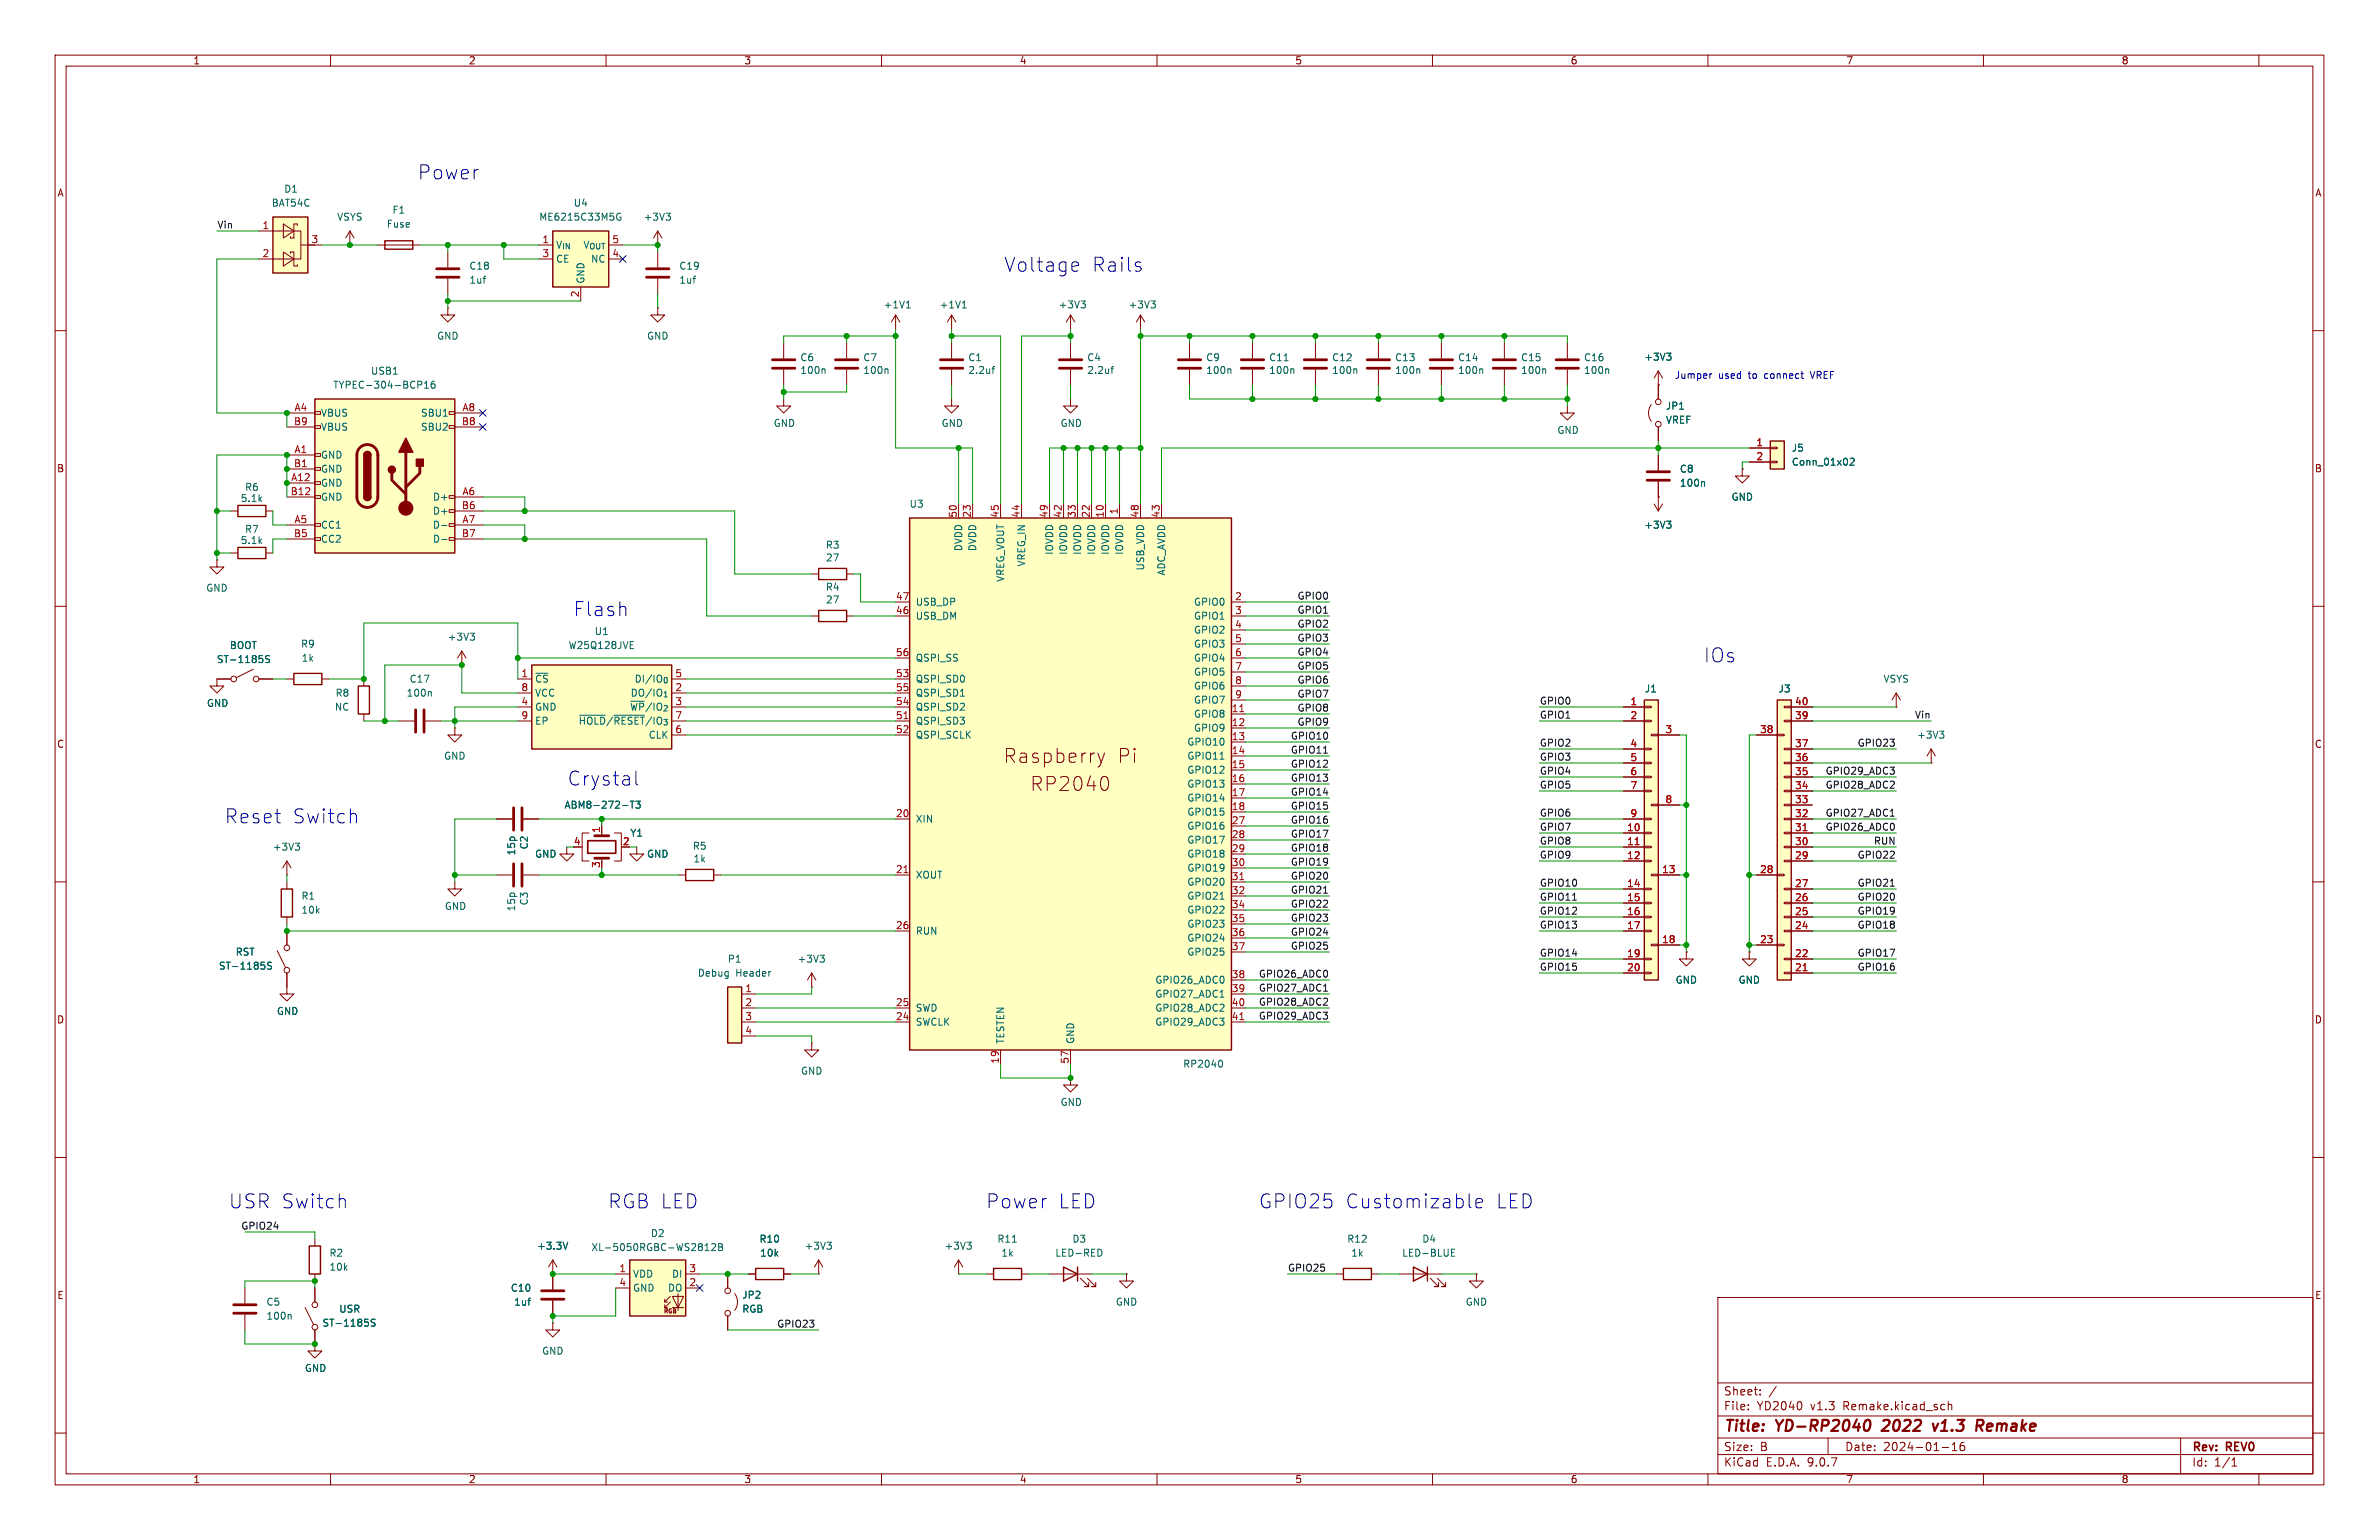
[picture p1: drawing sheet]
<svg xmlns="http://www.w3.org/2000/svg" width="432mm" height="279mm" viewBox="0 0 432 279" stroke-linecap="round" stroke-linejoin="round" font-family="sans-serif">
<defs><g id="words">
<g font-size="3.5" fill="#0000c2">
<text x="75.7" y="32.8">Power</text>
<text x="182.1" y="49.5">Voltage</text>
<text x="198" y="49.5">Rails</text>
<text x="104.2" y="112">Flash</text>
<text x="309.1" y="120.4">IOs</text>
<text x="102.9" y="142.8">Crystal</text>
<text x="40.6" y="149.6">Reset</text>
<text x="52.9" y="149.6">Switch</text>
<text x="41.4" y="219.5">USR Switch</text>
<text x="110.2" y="219.5">RGB LED</text>
<text x="178.8" y="219.5">Power</text>
<text x="191.9" y="219.5">LED</text>
<text x="228.3" y="219.5">GPIO25</text>
<text x="244" y="219.5">Customizable</text>
<text x="271.3" y="219.5">LED</text>
</g>
<g font-size="3.5" fill="#840000">
<text x="182.1" y="138.7">Raspberry</text>
<text x="187" y="143.7">RP2040</text>
<text x="202.8" y="138.7">Pi</text>
</g>
<g font-size="2.8" fill="#840000">
<text x="312.8" y="260.3">Title:</text>
<text x="322.5" y="260.3">YD-RP2040</text>
<text x="342.6" y="260.3">2022</text>
<text x="352.5" y="260.3">v1.3</text>
<text x="361.1" y="260.3">Remake</text>
</g>
<g font-size="2.1" fill="#840000">
<text x="312.8" y="256.1">File:</text>
<text x="312.8" y="253.4">Sheet:</text>
<text x="318.9" y="256.1">YD2040</text>
<text x="328.7" y="256.1">v1.3</text>
<text x="334.7" y="256.1">Remake.kicad_sch</text>
<text x="312.8" y="263.5">Size:</text>
<text x="319.5" y="263.5">B</text>
<text x="334.8" y="263.5">Date:</text>
<text x="341.8" y="263.5">2024-01-16</text>
<text x="397.8" y="263.7">Rev:</text>
<text x="404.2" y="263.7">REV0</text>
<text x="312.8" y="266.3">KiCad</text>
<text x="320.5" y="266.3">E.D.A.</text>
<text x="328.1" y="266.3">9.0.7</text>
<text x="397.8" y="266.3">Id:</text>
<text x="401.9" y="266.3">1/1</text>
</g>
<g font-size="1.8" fill="#840000">
<text x="35" y="11.9">1</text>
<text x="85" y="11.9">2</text>
<text x="135" y="11.9">3</text>
<text x="185" y="11.9">4</text>
<text x="235" y="11.9">5</text>
<text x="285" y="11.9">6</text>
<text x="335" y="11.9">7</text>
<text x="385" y="11.9">8</text>
<text x="10.3" y="35.9">A</text>
<text x="420.1" y="35.9">A</text>
<text x="10.3" y="85.9">B</text>
<text x="420.1" y="85.9">B</text>
<text x="10.3" y="135.9">C</text>
<text x="420.1" y="135.9">C</text>
<text x="10.3" y="185.9">D</text>
<text x="420.1" y="185.9">D</text>
<text x="10.3" y="235.9">E</text>
<text x="420.1" y="235.9">E</text>
<text x="35" y="269.3">1</text>
<text x="85" y="269.3">2</text>
<text x="135" y="269.3">3</text>
<text x="185" y="269.3">4</text>
<text x="235" y="269.3">5</text>
<text x="285" y="269.3">6</text>
<text x="335" y="269.3">7</text>
<text x="385" y="269.3">8</text>
</g>
<g font-size="1.8" fill="#006464">
<text x="51.5" y="35.2">D1</text>
<text x="49.2" y="37.7">BAT54C</text>
<text x="61.1" y="40.2">VSYS</text>
<text x="70.1" y="41.5">Fuse</text>
<text x="71.1" y="39">F1</text>
<text x="97.8" y="40.2">ME6215C33M5G</text>
<text x="104" y="37.7">U4</text>
<text x="116.7" y="40.2">+3V3</text>
<text x="100.8" y="45.3">V_{IN}V_{OUT}</text>
<text x="100.8" y="47.9">CE</text>
<text x="107.2" y="47.9">NC</text>
<text x="85.1" y="49.1">C18</text>
<text x="85.1" y="51.7">1uf</text>
<text x="106.3" y="51.6" transform="rotate(-90 106.3 51.6)">GND</text>
<text x="123.2" y="49.1">C19</text>
<text x="123.2" y="51.7">1uf</text>
<text x="160.3" y="56.2">+1V1</text>
<text x="170.5" y="56.2">+1V1</text>
<text x="192" y="56.2">+3V3</text>
<text x="204.7" y="56.2">+3V3</text>
<text x="79.2" y="61.8">GND</text>
<text x="117.3" y="61.8">GND</text>
<text x="145.2" y="65.7">C6</text>
<text x="156.6" y="65.7">C7</text>
<text x="175.7" y="65.7">C1</text>
<text x="197.2" y="65.7">C4</text>
<text x="218.8" y="65.7">C9</text>
<text x="230.3" y="65.7">C11</text>
<text x="241.7" y="65.7">C12</text>
<text x="253.1" y="65.7">C13</text>
<text x="264.6" y="65.7">C14</text>
<text x="276" y="65.7">C15</text>
<text x="287.4" y="65.7">C16</text>
<text x="298.3" y="65.6">+3V3</text>
<text x="60.4" y="70.7">TYPEC-304-BCP16</text>
<text x="67.2" y="68.2">USB1</text>
<text x="145.2" y="68">100n</text>
<text x="156.6" y="68">100n</text>
<text x="175.7" y="68">2.2uf</text>
<text x="197.2" y="68">2.2uf</text>
<text x="218.8" y="68">100n</text>
<text x="230.3" y="68">100n</text>
<text x="241.7" y="68">100n</text>
<text x="253.1" y="68">100n</text>
<text x="264.6" y="68">100n</text>
<text x="276" y="68">100n</text>
<text x="287.4" y="68">100n</text>
<text x="58.2" y="75.8">VBUS</text>
<text x="76.3" y="75.8">SBU1</text>
<text x="140.3" y="77.6">GND</text>
<text x="170.8" y="77.6">GND</text>
<text x="192.4" y="77.6">GND</text>
<text x="302.3" y="74.5">JP1</text>
<text x="302.3" y="77.1">VREF</text>
<text x="58.2" y="78.3">VBUS</text>
<text x="58.2" y="83.4">GND</text>
<text x="76.3" y="78.3">SBU2</text>
<text x="282.6" y="78.9">GND</text>
<text x="325.1" y="82.1">J5</text>
<text x="44.4" y="89.3">R6</text>
<text x="58.2" y="86">GND</text>
<text x="58.2" y="88.5">GND</text>
<text x="304.8" y="86">C8</text>
<text x="304.8" y="88.5">100n</text>
<text x="325.1" y="84.7">Conn_01x02</text>
<text x="43.6" y="91.3">5.1k</text>
<text x="58.2" y="91">GND</text>
<text x="78.5" y="91">D+</text>
<text x="78.5" y="93.6">D+</text>
<text x="165" y="92.3">U3</text>
<text x="314.2" y="91">GND</text>
<text x="43.6" y="98.9">5.1k</text>
<text x="44.4" y="96.9">R7</text>
<text x="58.2" y="96.1">CC1</text>
<text x="58.2" y="98.7">CC2</text>
<text x="78.5" y="96.1">D-</text>
<text x="78.5" y="98.7">D-</text>
<text x="149.8" y="99.7">R3</text>
<text x="174.9" y="100.1" transform="rotate(-90 174.9 100.1)">DVDD</text>
<text x="177.4" y="100.1" transform="rotate(-90 177.4 100.1)">DVDD</text>
<text x="191.4" y="100.8" transform="rotate(-90 191.4 100.8)">IOVDD</text>
<text x="193.9" y="100.8" transform="rotate(-90 193.9 100.8)">IOVDD</text>
<text x="196.4" y="100.8" transform="rotate(-90 196.4 100.8)">IOVDD</text>
<text x="199" y="100.8" transform="rotate(-90 199 100.8)">IOVDD</text>
<text x="201.5" y="100.8" transform="rotate(-90 201.5 100.8)">IOVDD</text>
<text x="204.1" y="100.8" transform="rotate(-90 204.1 100.8)">IOVDD</text>
<text x="298.3" y="96.1">+3V3</text>
<text x="37.3" y="107.5">GND</text>
<text x="149.8" y="107.4">R4</text>
<text x="149.8" y="102.1">27</text>
<text x="182.5" y="105.7" transform="rotate(-90 182.5 105.7)">VREG_VOUT</text>
<text x="186.3" y="102.9" transform="rotate(-90 186.3 102.9)">VREG_IN</text>
<text x="207.9" y="103.6" transform="rotate(-90 207.9 103.6)">USB_VDD</text>
<text x="211.7" y="104.5" transform="rotate(-90 211.7 104.5)">ADC_AVDD</text>
<text x="149.8" y="109.7">27</text>
<text x="166.1" y="110.1">USB_DP</text>
<text x="166.1" y="112.6">USB_DM</text>
<text x="216.6" y="110.1">GPIO0</text>
<text x="216.6" y="112.6">GPIO1</text>
<text x="41.6" y="118">BOOT</text>
<text x="54.5" y="117.7">R9</text>
<text x="81.2" y="116.4">+3V3</text>
<text x="103.1" y="118">W25Q128JVE</text>
<text x="107.8" y="115.4">U1</text>
<text x="216.6" y="115.2">GPIO2</text>
<text x="216.6" y="117.7">GPIO3</text>
<text x="39.3" y="120.5">ST-1185S</text>
<text x="54.7" y="120.2">1k</text>
<text x="74.3" y="124.1">C17</text>
<text x="97" y="124.1">~{CS}</text>
<text x="115" y="124.1">DI/IO_{0}</text>
<text x="166.1" y="120.2">QSPI_SS</text>
<text x="166.1" y="124.1">QSPI_SD0</text>
<text x="216.6" y="120.2">GPIO4</text>
<text x="216.6" y="122.8">GPIO5</text>
<text x="216.6" y="125.3">GPIO6</text>
<text x="298.5" y="125.8">J1</text>
<text x="322.7" y="125.8">J3</text>
<text x="341.8" y="124.1">VSYS</text>
<text x="37.5" y="128.4">GND</text>
<text x="60.7" y="129.1">NC</text>
<text x="60.8" y="126.6">R8</text>
<text x="73.7" y="126.6">100n</text>
<text x="97" y="126.6">VCC</text>
<text x="97" y="129.1">GND</text>
<text x="97" y="131.7">EP</text>
<text x="104.9" y="131.7">~{HOLD}/~{RESET}/IO_{3}</text>
<text x="114.2" y="129.1">~{WP}/IO_{2}</text>
<text x="114.3" y="126.6">DO/IO_{1}</text>
<text x="166.1" y="126.6">QSPI_SD1</text>
<text x="166.1" y="129.1">QSPI_SD2</text>
<text x="166.1" y="131.7">QSPI_SD3</text>
<text x="216.6" y="127.9">GPIO7</text>
<text x="216.6" y="130.4">GPIO8</text>
<text x="117.6" y="134.2">CLK</text>
<text x="166.1" y="134.2">QSPI_SCLK</text>
<text x="215.4" y="135.5">GPIO10</text>
<text x="216.6" y="132.9">GPIO9</text>
<text x="347.9" y="134.2">+3V3</text>
<text x="80.5" y="138">GND</text>
<text x="215.4" y="138">GPIO11</text>
<text x="215.4" y="140.6">GPIO12</text>
<text x="215.4" y="143.1">GPIO13</text>
<text x="102.4" y="146.9">ABM8-272-T3</text>
<text x="166.1" y="149.5">XIN</text>
<text x="215.4" y="145.6">GPIO14</text>
<text x="215.4" y="148.2">GPIO15</text>
<text x="49.4" y="154.5">+3V3</text>
<text x="93.7" y="155.3" transform="rotate(-90 93.7 155.3)">15p</text>
<text x="96" y="154.2" transform="rotate(-90 96 154.2)">C2</text>
<text x="97" y="155.8">GND</text>
<text x="114.3" y="152">Y1</text>
<text x="117.3" y="155.8">GND</text>
<text x="125.7" y="154.4">R5</text>
<text x="215.4" y="150.7">GPIO16</text>
<text x="215.4" y="153.3">GPIO17</text>
<text x="215.4" y="155.8">GPIO18</text>
<text x="125.8" y="156.7">1k</text>
<text x="166.1" y="159.6">XOUT</text>
<text x="215.4" y="158.3">GPIO19</text>
<text x="215.4" y="160.9">GPIO20</text>
<text x="54.6" y="163.4">R1</text>
<text x="54.6" y="166">10k</text>
<text x="80.6" y="165.3">GND</text>
<text x="93.7" y="165.5" transform="rotate(-90 93.7 165.5)">15p</text>
<text x="96" y="164.4" transform="rotate(-90 96 164.4)">C3</text>
<text x="215.4" y="163.4">GPIO21</text>
<text x="215.4" y="166">GPIO22</text>
<text x="42.7" y="173.6">RST</text>
<text x="166.1" y="169.8">RUN</text>
<text x="215.4" y="168.5">GPIO23</text>
<text x="215.4" y="171">GPIO24</text>
<text x="215.4" y="173.6">GPIO25</text>
<text x="39.6" y="176.1">ST-1185S</text>
<text x="126.6" y="177.4">Debug</text>
<text x="132" y="174.9">P1</text>
<text x="133.5" y="177.4">Header</text>
<text x="144.7" y="174.9">+3V3</text>
<text x="209.6" y="178.7">GPIO26_ADC0</text>
<text x="304" y="178.7">GND</text>
<text x="315.5" y="178.7">GND</text>
<text x="50.2" y="184.3">GND</text>
<text x="166.1" y="183.7">SWD</text>
<text x="209.6" y="181.2">GPIO27_ADC1</text>
<text x="209.6" y="183.7">GPIO28_ADC2</text>
<text x="166.1" y="186.3">SWCLK</text>
<text x="182.5" y="189.5" transform="rotate(-90 182.5 189.5)">TESTEN</text>
<text x="195.2" y="189.5" transform="rotate(-90 195.2 189.5)">GND</text>
<text x="209.6" y="186.3">GPIO29_ADC3</text>
<text x="145.3" y="195.2">GND</text>
<text x="214.6" y="193.9">RP2040</text>
<text x="192.4" y="200.8">GND</text>
<text x="97.4" y="226.9">+3.3V</text>
<text x="107.2" y="227.2">XL-5050RGBC-WS2812B</text>
<text x="118" y="224.6">D2</text>
<text x="137.8" y="225.7">R10</text>
<text x="145.9" y="226.9">+3V3</text>
<text x="171.3" y="226.9">+3V3</text>
<text x="180.9" y="225.7">R11</text>
<text x="194.6" y="225.7">D3</text>
<text x="244.4" y="225.7">R12</text>
<text x="258.1" y="225.7">D4</text>
<text x="59.7" y="228.2">R2</text>
<text x="59.7" y="230.7">10k</text>
<text x="114.8" y="232">VDD</text>
<text x="121.9" y="232">DI</text>
<text x="137.9" y="228.2">10k</text>
<text x="181.7" y="228.2">1k</text>
<text x="191.4" y="228.2">LED-RED</text>
<text x="245.2" y="228.2">1k</text>
<text x="254.4" y="228.2">LED-BLUE</text>
<text x="48.3" y="237.1">C5</text>
<text x="48.3" y="239.6">100n</text>
<text x="61.5" y="238.4">USR</text>
<text x="92.6" y="234.5">C10</text>
<text x="93.2" y="237.1">1uf</text>
<text x="114.8" y="234.5">GND</text>
<text x="121.1" y="234.5">DO</text>
<text x="134.6" y="235.8">JP2</text>
<text x="134.6" y="238.4">RGB</text>
<text x="202.4" y="237.1">GND</text>
<text x="265.9" y="237.1">GND</text>
<text x="58.4" y="240.9">ST-1185S</text>
<text x="98.3" y="246">GND</text>
<text x="55.2" y="249.1">GND</text>
</g>
<g font-size="1.8" fill="#0f0f0f">
<text x="39.4" y="41.6">Vin</text>
<text x="235.4" y="114">GPIO2</text>
<text x="235.4" y="108.9">GPIO0</text>
<text x="235.4" y="111.4">GPIO1</text>
<text x="235.4" y="116.5">GPIO3</text>
<text x="235.4" y="119">GPIO4</text>
<text x="235.4" y="124.1">GPIO6</text>
<text x="235.4" y="121.6">GPIO5</text>
<text x="235.4" y="129.2">GPIO8</text>
<text x="235.4" y="126.7">GPIO7</text>
<text x="235.4" y="131.7">GPIO9</text>
<text x="279.4" y="127.9">GPIO0</text>
<text x="279.4" y="130.5">GPIO1</text>
<text x="347.5" y="130.5">Vin</text>
<text x="234.2" y="136.8">GPIO11</text>
<text x="234.2" y="134.3">GPIO10</text>
<text x="279.4" y="135.5">GPIO2</text>
<text x="337.1" y="135.5">GPIO23</text>
<text x="234.2" y="141.9">GPIO13</text>
<text x="234.2" y="139.4">GPIO12</text>
<text x="279.4" y="143.2">GPIO5</text>
<text x="279.4" y="140.6">GPIO4</text>
<text x="279.4" y="138.1">GPIO3</text>
<text x="331.3" y="140.6">GPIO29_ADC3</text>
<text x="331.3" y="143.2">GPIO28_ADC2</text>
<text x="234.2" y="144.4">GPIO14</text>
<text x="234.2" y="149.5">GPIO16</text>
<text x="234.2" y="147">GPIO15</text>
<text x="279.4" y="148.2">GPIO6</text>
<text x="331.3" y="148.2">GPIO27_ADC1</text>
<text x="234.2" y="152.1">GPIO17</text>
<text x="234.2" y="154.6">GPIO18</text>
<text x="279.4" y="150.8">GPIO7</text>
<text x="279.4" y="153.3">GPIO8</text>
<text x="279.4" y="155.9">GPIO9</text>
<text x="331.3" y="150.8">GPIO26_ADC0</text>
<text x="337.1" y="155.9">GPIO22</text>
<text x="340" y="153.3">RUN</text>
<text x="234.2" y="159.7">GPIO20</text>
<text x="234.2" y="157.1">GPIO19</text>
<text x="279.4" y="160.9">GPIO10</text>
<text x="337.1" y="160.9">GPIO21</text>
<text x="234.2" y="164.8">GPIO22</text>
<text x="234.2" y="162.2">GPIO21</text>
<text x="234.2" y="167.3">GPIO23</text>
<text x="279.4" y="166">GPIO12</text>
<text x="279.4" y="163.5">GPIO11</text>
<text x="337.1" y="163.5">GPIO20</text>
<text x="337.1" y="166">GPIO19</text>
<text x="234.2" y="169.8">GPIO24</text>
<text x="234.2" y="172.4">GPIO25</text>
<text x="279.4" y="168.6">GPIO13</text>
<text x="279.4" y="173.6">GPIO14</text>
<text x="337.1" y="168.6">GPIO18</text>
<text x="337.1" y="173.6">GPIO17</text>
<text x="228.4" y="177.5">GPIO26_ADC0</text>
<text x="228.4" y="180">GPIO27_ADC1</text>
<text x="279.4" y="176.2">GPIO15</text>
<text x="337.1" y="176.2">GPIO16</text>
<text x="228.4" y="182.5">GPIO28_ADC2</text>
<text x="228.4" y="185.1">GPIO29_ADC3</text>
<text x="43.7" y="223.2">GPIO24</text>
<text x="233.7" y="230.8">GPIO25</text>
<text x="141" y="241">GPIO23</text>
</g>
<g font-size="1.8" fill="#a90000">
<text x="47.6" y="41.7">1</text>
<text x="47.6" y="46.7">2</text>
<text x="56.4" y="44.2">3</text>
<text x="98.4" y="44.2">1</text>
<text x="98.4" y="46.7">3</text>
<text x="111.1" y="44.2">5</text>
<text x="111.1" y="46.7">4</text>
<text x="105.2" y="54" transform="rotate(-90 105.2 54)">2</text>
<text x="53.3" y="77.2">B9</text>
<text x="53.4" y="74.7">A4</text>
<text x="83.7" y="77.2">B8</text>
<text x="83.8" y="74.7">A8</text>
<text x="53.4" y="82.3">A1</text>
<text x="318.7" y="81">1</text>
<text x="318.7" y="83.6">2</text>
<text x="52.7" y="89.9">B12</text>
<text x="52.8" y="87.4">A12</text>
<text x="53.3" y="84.8">B1</text>
<text x="83.8" y="89.9">A6</text>
<text x="53.4" y="95">A5</text>
<text x="83.7" y="92.5">B6</text>
<text x="83.8" y="95">A7</text>
<text x="173.7" y="94" transform="rotate(-90 173.7 94)">50</text>
<text x="176.3" y="94" transform="rotate(-90 176.3 94)">23</text>
<text x="181.4" y="94" transform="rotate(-90 181.4 94)">45</text>
<text x="185.2" y="94" transform="rotate(-90 185.2 94)">44</text>
<text x="190.2" y="94" transform="rotate(-90 190.2 94)">49</text>
<text x="192.8" y="94" transform="rotate(-90 192.8 94)">42</text>
<text x="195.3" y="94" transform="rotate(-90 195.3 94)">33</text>
<text x="197.9" y="94" transform="rotate(-90 197.9 94)">22</text>
<text x="200.4" y="94" transform="rotate(-90 200.4 94)">10</text>
<text x="202.9" y="93.4" transform="rotate(-90 202.9 93.4)">1</text>
<text x="206.8" y="94" transform="rotate(-90 206.8 94)">48</text>
<text x="210.6" y="94" transform="rotate(-90 210.6 94)">43</text>
<text x="53.3" y="97.5">B5</text>
<text x="83.7" y="97.5">B7</text>
<text x="162.5" y="109">47</text>
<text x="162.5" y="111.5">46</text>
<text x="224.1" y="109">2</text>
<text x="224.1" y="111.5">3</text>
<text x="162.5" y="119.1">56</text>
<text x="224.1" y="114">4</text>
<text x="224.1" y="116.6">5</text>
<text x="224.1" y="119.1">6</text>
<text x="94.5" y="122.9">1</text>
<text x="94.5" y="125.5">8</text>
<text x="122.5" y="122.9">5</text>
<text x="122.5" y="125.5">2</text>
<text x="162.5" y="122.9">53</text>
<text x="162.5" y="125.5">55</text>
<text x="224.1" y="121.7">7</text>
<text x="224.1" y="124.2">8</text>
<text x="94.5" y="128">4</text>
<text x="94.5" y="130.6">9</text>
<text x="122.5" y="128">3</text>
<text x="122.5" y="130.6">7</text>
<text x="162.5" y="128">54</text>
<text x="162.5" y="130.6">51</text>
<text x="223.5" y="129.3">11</text>
<text x="223.5" y="131.8">12</text>
<text x="224.1" y="126.7">9</text>
<text x="295.8" y="128">1</text>
<text x="295.8" y="130.6">2</text>
<text x="325.7" y="128">40</text>
<text x="325.7" y="130.6">39</text>
<text x="122.5" y="133.1">6</text>
<text x="162.5" y="133.1">52</text>
<text x="223.5" y="134.4">13</text>
<text x="223.5" y="136.9">14</text>
<text x="295.8" y="135.6">4</text>
<text x="302.2" y="133.1">3</text>
<text x="319.4" y="133.1">38</text>
<text x="325.7" y="135.6">37</text>
<text x="223.5" y="139.4">15</text>
<text x="223.5" y="142">16</text>
<text x="295.8" y="138.2">5</text>
<text x="295.8" y="140.7">6</text>
<text x="295.8" y="143.3">7</text>
<text x="325.7" y="138.2">36</text>
<text x="325.7" y="140.7">35</text>
<text x="325.7" y="143.3">34</text>
<text x="162.5" y="148.3">20</text>
<text x="223.5" y="144.5">17</text>
<text x="223.5" y="147.1">18</text>
<text x="223.5" y="149.6">27</text>
<text x="295.8" y="148.3">9</text>
<text x="302.2" y="145.8">8</text>
<text x="325.7" y="145.8">33</text>
<text x="325.7" y="148.3">32</text>
<text x="104.1" y="153.4">4</text>
<text x="109" y="151.2" transform="rotate(-90 109 151.2)">1</text>
<text x="113" y="153.4">2</text>
<text x="223.5" y="152.1">28</text>
<text x="223.5" y="154.7">29</text>
<text x="295.2" y="150.9">10</text>
<text x="295.2" y="153.4">11</text>
<text x="295.2" y="156">12</text>
<text x="325.7" y="150.9">31</text>
<text x="325.7" y="153.4">30</text>
<text x="325.7" y="156">29</text>
<text x="109" y="157.6" transform="rotate(-90 109 157.6)">3</text>
<text x="162.5" y="158.5">21</text>
<text x="223.5" y="157.2">30</text>
<text x="223.5" y="159.8">31</text>
<text x="295.2" y="161">14</text>
<text x="301.6" y="158.5">13</text>
<text x="319.4" y="158.5">28</text>
<text x="325.7" y="161">27</text>
<text x="223.5" y="162.3">32</text>
<text x="223.5" y="164.8">34</text>
<text x="223.5" y="167.4">35</text>
<text x="295.2" y="163.6">15</text>
<text x="295.2" y="166.1">16</text>
<text x="325.7" y="163.6">26</text>
<text x="325.7" y="166.1">25</text>
<text x="162.5" y="168.7">26</text>
<text x="223.5" y="169.9">36</text>
<text x="223.5" y="172.5">37</text>
<text x="295.2" y="168.7">17</text>
<text x="295.2" y="173.7">19</text>
<text x="301.6" y="171.2">18</text>
<text x="319.4" y="171.2">23</text>
<text x="325.7" y="168.7">24</text>
<text x="325.7" y="173.7">22</text>
<text x="223.5" y="177.5">38</text>
<text x="295.2" y="176.3">20</text>
<text x="325.7" y="176.3">21</text>
<text x="135.2" y="180.1">1</text>
<text x="135.2" y="182.6">2</text>
<text x="135.2" y="185.2">3</text>
<text x="162.5" y="182.6">25</text>
<text x="162.5" y="185.2">24</text>
<text x="223.5" y="180.1">39</text>
<text x="223.5" y="182.6">40</text>
<text x="223.5" y="185.2">41</text>
<text x="135.2" y="187.7">4</text>
<text x="181.4" y="193.1" transform="rotate(-90 181.4 193.1)">19</text>
<text x="194.1" y="193.1" transform="rotate(-90 194.1 193.1)">57</text>
<text x="112.3" y="230.9">1</text>
<text x="112.3" y="233.4">4</text>
<text x="125" y="230.9">3</text>
<text x="125" y="233.4">2</text>
</g>
<g font-size="1.8" fill="#0000c2">
<text x="303.9" y="68.9">Jumper</text>
<text x="311.9" y="68.9">used</text>
<text x="317.5" y="68.9">to</text>
<text x="320.5" y="68.9">connect</text>
<text x="329.1" y="68.9">VREF</text>
</g>
<text font-size="1.1" fill="#840000" x="120.4" y="238.5">RGB</text>
</g></defs>
<g fill="none" stroke="#840000" stroke-width=".18">
<path d="M10 10h411.8v259.4h-411.8zM12 12h407.8v255.4h-407.8zM60 10v2M110 10v2M160 10v2M210 10v2M260 10v2M310 10v2M360 10v2M410 10v2M10 60h2M299.7 73.4a2.53 2.53 0 0 0 0 3.1"/>
<path d="M301 69.9v2.5M301 77.5v2.5M419.8 60h2M10 110h2M419.8 110h2M10 160h2M419.8 160h2M82.5 160v1.3h1.3l-1.3 1.3-1.2-1.3h1.2M10 210h2M419.8 210h2M44.4 233.7v2.8M44.4 238.5v2.8"/>
<path d="M57.1 224.8v1.3M57.1 231.1v1.3M100.3 231.1h.1M100.3 228.6l-.7 1.3M100.3 228.6l.8 1.3M100.3 228.6v5.3M100.3 236v2.8M311.8 235.4h108v32h-108zM10 260h2M100.3 240v1.3h1.3l-1.3 1.3-1.2-1.3h1.2M100.3 240h.1M311.8 256.9h108"/>
<path d="M311.8 250.9h108M317.3 255.6v.2M317.3 254.9v.1M319.5 252.9v.2M319.5 252.2v.1M322.4 251.5l-1.3 1.9M352.8 254.8l.2 .1M353 255.7l-.2 .1M353.6 254.3v1.5M353.6 254.9l.2-.1 .4 .1 .1 .9M419.8 260h2M60 267.4v2"/>
<path d="M110 267.4v2M160 267.4v2M210 267.4v2M260 267.4v2M310 267.4v2M311.8 263.9h108M311.8 260.9h108M331.8 260.9v3M352.5 262.6h1.2M354.3 263.2h.9M354.3 262.1l.5-.4v1.5M356.5 261.7a.59 .59 0 0 0-.7 .6v.6l.1 .2 .4 .1 .2-.2 .1-.5-.1-.2h-.5l-.2 .2"/>
<path d="M360 267.4v2M395.8 260.9v6.5M405.1 266h.9M405.1 264.9l.4-.4v1.5M410 267.4v2"/>
<circle cx="301" cy="72.9" r=".51"/>
<circle cx="301" cy="77" r=".51"/>
</g>
<path d="M338.3 258.4a.77 .77 0 0 1 .8-.8 1.25 1.25 0 0 1-.2 2l-.5-.2M342.8 258.5l-1.3 1.1h1.3M350.8 258.3l.3 1.3 .7-1.3M358.9 257.6l1 .1a.58 .58 0 0 1-.3 1h-.8M359.3 258.7l.5 .9" fill="none" stroke="#840000" stroke-width=".4"/>
<path d="M56.1 226.1h2.1v5h-2.1z" fill="none" stroke="#840000" stroke-width=".25"/>
<path d="M52.7 238.5l.1 .2v.6M95.8 236h.5M96.2 235.5h.1M103.1 225.4l-.5 1.2" fill="none" stroke="#006464" stroke-width=".18"/>
<path d="M42.4 236.7h4.1M42.4 238.3h4.1M98.3 234.2h4.1M98.3 235.7h4.1" fill="none" stroke="#840000" stroke-width=".51"/>
<path d="M114.3 228.6h10.2v10.2h-10.2z" fill="#ffffc2"/>
<path d="M114.3 228.6h10.2v10.2h-10.2z" fill="none" stroke="#840000" stroke-width=".25"/>
<g fill="none" stroke="#840000" stroke-width=".18">
<path d="M82.5 132.1v1.3h-1.2l1.2 1.2 1.3-1.2h-1.3M82.5 132.1h.1M55.4 237.2l1.5 3.1M57.1 233.7v2.5M111.8 231.1h2.5M111.8 233.7h2.5M120.6 236.2h.6M120.6 237.2h.6M121.7 235.2l-1.1 1v-.5M121.7 236.2l-1.1 1v-.5M122 235.2h2.1l-1 2zM122 237.2h2.1"/>
<path d="M123.1 234.7v3M124.5 231.1h2.5M124.5 233.7h2.5M57.1 241.3v3.8h1.3l-1.3 1.3-1.2-1.3h1.2"/>
<circle cx="57.2" cy="236.7" r=".51"/>
<circle cx="57.2" cy="240.8" r=".51"/>
</g>
<path d="M68.1 239.4l-.5-.1-.2 .2v.3l.6 .3 .1 .3-.3 .2-.4-.1M128 226.9h.7M128.1 225.9l.2-.3v1.3M129.2 225.7l.5-.1 .2 .4-.8 .9h.8M130.4 225.6h.5l.2 .3-.2 .3 .2 .1 .1 .4-.3 .2h-.5zM130.4 226.2h.5" fill="none" stroke="#006464" stroke-width=".18"/>
<path d="M165.1 94h58.4v96.5h-58.4z" fill="#ffffc2"/>
<path d="M165.1 94h58.4v96.5h-58.4zM137.2 230.1h5v2.1h-5zM180.3 230.1h5.1v2.1h-5.1zM193 229.9l2.6 1.2-2.6 1.3zM195.6 229.9v2.5" fill="none" stroke="#840000" stroke-width=".25"/>
<g fill="none" stroke="#840000" stroke-width=".18">
<path d="M81.3 55.9v1.3h1.2l-1.2 1.2-1.3-1.2h1.3M81.3 55.9h.1M81.3 45.7v2.8M81.3 50.5v2.8M238.8 62.2v2.8M238.8 67.1v2.8M250.2 62.2v2.8M250.2 67.1v2.8M261.6 62.2v2.8M261.6 67.1v2.8M273 62.2v2.8M273 67.1v2.8"/>
<path d="M174 91.4v2.6M176.5 91.4v2.6M181.6 91.4v2.6M185.4 91.4v2.6M190.5 91.4v2.6M193 91.4v2.6M195.6 91.4v2.6M198.1 91.4v2.6M200.7 91.4v2.6M203.2 91.4v2.6M207 91.4v2.6M210.8 91.4v2.6"/>
<path d="M162.6 109.2h2.5M162.6 111.8h2.5M162.6 119.4h2.5M223.5 109.2h2.6M223.5 111.8h2.6M223.5 119.4h2.6M223.5 114.3h2.6M223.5 116.8h2.6M162.6 123.2h2.5M162.6 125.7h2.5M162.6 128.3h2.5M162.6 130.8h2.5"/>
<path d="M162.6 133.4h2.5M199.3 136.6l.6 1.7M199.9 138.3l-.3 .6M200.5 136.6l-.6 1.7M223.5 121.9h2.6M223.5 124.5h2.6M223.5 127h2.6M223.5 129.5h2.6M223.5 132.1h2.6M223.5 134.6h2.6M223.5 137.2h2.6M223.5 139.7h2.6"/>
<path d="M115.6 153.7v1.2h1.2l-1.2 1.3-1.3-1.3h1.3M162.6 148.6h2.5M162.6 158.8h2.5M200.8 141a1.9 1.9 0 0 1 0 2.3M223.5 142.2h2.6M223.5 144.8h2.6M223.5 147.3h2.6M223.5 149.9h2.6M223.5 152.4h2.6M223.5 154.9h2.6M223.5 157.5h2.6M162.6 168.9h2.5"/>
<path d="M223.5 160h2.6M223.5 162.6h2.6M223.5 165.1h2.6M223.5 167.6h2.6M223.5 170.2h2.6M223.5 172.7h2.6M223.5 177.8h2.6M147.3 189.2v1.3h1.3l-1.3 1.3-1.3-1.3h1.3M147.3 189.2h.1M162.6 182.9h2.5M162.6 185.4h2.5M181.6 190.5v2.5"/>
<path d="M194.3 195.6v1.3h1.3l-1.3 1.2-1.3-1.2h1.3M194.3 190.5v2.5M223.5 182.9h2.6M223.5 185.4h2.6M223.5 180.3h2.6M132.1 231.1v2.6M132.1 238.8v2.5M133.3 234.7a2.54 2.54 0 0 1 0 3M135.9 231.1h1.3M142.2 231.1h1.3M148.6 231.1h.1M148.6 228.6l-.8 1.3"/>
<path d="M148.6 228.6l.8 1.3M148.6 228.6v2.5M174 231.1h.1M174 228.6v2.5M174 228.6l-.8 1.3M174 228.6l.8 1.3M179.1 231.1h1.2M185.4 231.1h1.3M190.5 231.1h7.6M196.1 231.9l1.5 1.5h-.8h.8v-.7M197.4 231.9l1.5 1.5h-.8h.8v-.7M204.5 231.1v1.3h1.2l-1.2 1.3-1.3-1.3h1.3"/>
<path d="M204.5 231.1h.1"/>
<circle cx="132.1" cy="234.2" r=".51"/>
<circle cx="132.1" cy="238.3" r=".51"/>
</g>
<g fill="none" stroke="#006464" stroke-width=".18">
<path d="M87.7 50.5h.5M88 50.1h.2M246.1 66.9l.2 .2v.7M257.5 66.9l.2 .2v.7M268.9 66.9l.2 .2v.7M280.4 66.9l.2 .2v.7M174.3 126.3h.7M221.4 137.7h.8M221.4 163.1h.8M221.4 180.9h.8M221.6 192.3a.79 .79 0 0 1 0 1.3M150.1 225.4h.8l-.4 .5"/>
<path d="M150.6 225.9l.3 .2v.3l-.3 .2M175.5 225.4h.8l-.4 .5M176 225.9l.3 .2v.3l-.3 .2M183.8 225.4h.7M199.6 226.6a.68 .68 0 0 1 .4 .7 .68 .68 0 0 1-.4 .6"/>
</g>
<path d="M164.1 130.4h.7M225 129.1h.8M164.1 158.3h.7M225 159.6h.8M225 185h.8" fill="none" stroke="#a90000" stroke-width=".18"/>
<path d="M79.2 48.8h4.1M79.2 50.3h4.1M236.7 65.3h4.1M236.7 66.8h4.1M248.2 65.3h4M248.2 66.8h4M259.6 65.3h4.1M259.6 66.8h4.1M271 65.3h4.1M271 66.8h4.1" fill="none" stroke="#840000" stroke-width=".51"/>
<path d="M49.5 39.4h6.4v10.1h-6.4z" fill="#ffffc2"/>
<path d="M49.5 39.4h6.4v10.1h-6.4z" fill="none" stroke="#840000" stroke-width=".25"/>
<path d="M47 41.9h7.6v5.1h-7.6M51.4 40.6l1.9 1.3-1.9 1.3zM51.4 45.7l1.9 1.3-1.9 1.3zM52.7 46v-.3h.6v2.6h.7v-.3M54 40.9v-.3h-.7v2.6h-.6v-.3M54.6 44.5h3.8M215.9 62.2v2.8M215.9 67.1v2.8M301 82.6v2.7M301 87.4v2.8M52.1 179.1v1.2h1.2l-1.2 1.3-1.3-1.3h1.3" fill="none" stroke="#840000" stroke-width=".18"/>
<path d="M213.9 65.3h4M213.9 66.8h4M299 85.6h4M299 87.1h4" fill="none" stroke="#840000" stroke-width=".51"/>
<path d="M223.2 66.9l.2 .2v.7M309.2 87.4l.2 .1v.7" fill="none" stroke="#006464" stroke-width=".18"/>
<path d="M298.4 127h2.6v50.8h-2.6z" fill="#ffffc2"/>
<path d="M69.8 43.7h5.1v1.5h-5.1zM298.4 127h2.6v50.8h-2.6zM51.1 161.3h2v5.1h-2z" fill="none" stroke="#840000" stroke-width=".25"/>
<g fill="none" stroke="#840000" stroke-width=".18">
<path d="M63.5 44.5h.1M63.5 41.9l-.8 1.3M63.5 41.9l.8 1.3M63.5 41.9v2.6M68.6 44.5h7.6M194.3 57.2l-.8 1.2M194.3 57.2l.8 1.2M194.3 57.2v2.5M207 57.2l-.8 1.2M207 57.2l.8 1.2M207 57.2v2.5M316.2 85.1v1.3h1.3l-1.3 1.2-1.2-1.2h1.2"/>
<path d="M316.2 85.1h.1M294.6 128.3h3.8M294.6 130.8h3.8M294.6 135.9h3.8M294.6 138.4h3.8M298.4 128.1h1.3v.3h-1.3zM298.4 130.7h1.3v.2h-1.3zM298.4 135.8h1.3v.2h-1.3zM298.4 138.3h1.3v.3h-1.3zM299.7 133.2h1.3v.3h-1.3zM301 133.4h3.8M294.6 141h3.8"/>
<path d="M294.6 143.5h3.8M294.6 148.6h3.8M294.6 151.1h3.8M294.6 153.7h3.8M294.6 156.2h3.8M298.4 140.8h1.3v.3h-1.3zM298.4 143.4h1.3v.2h-1.3zM298.4 148.5h1.3v.2h-1.3zM298.4 151h1.3v.3h-1.3zM298.4 153.5h1.3v.3h-1.3zM298.4 156.1h1.3v.2h-1.3zM299.7 145.9h1.3v.3h-1.3z"/>
<path d="M299.7 158.6h1.3v.3h-1.3zM301 146.1h3.8M301 158.8h3.8M52.1 160v1.3M52.1 166.4v1.2M294.6 161.3h3.8M294.6 163.8h3.8M294.6 166.4h3.8M294.6 168.9h3.8M294.6 174h3.8M294.6 176.5h3.8M298.4 161.2h1.3v.2h-1.3z"/>
<path d="M298.4 163.7h1.3v.3h-1.3zM298.4 166.2h1.3v.3h-1.3zM298.4 168.8h1.3v.2h-1.3zM298.4 173.9h1.3v.2h-1.3zM298.4 176.4h1.3v.3h-1.3zM299.7 171.3h1.3v.3h-1.3zM301 171.5h3.8"/>
</g>
<path d="M296.8 153.3h.7" fill="none" stroke="#a90000" stroke-width=".18"/>
<path d="M196.2 54.6h.8l-.4 .5M196.7 55.1l.3 .2v.3l-.3 .3M208.9 54.6h.8l-.4 .5M209.4 55.1l.3 .2v.3l-.3 .3" fill="none" stroke="#006464" stroke-width=".18"/>
<path d="M100.3 41.9h10.2v10.2h-10.2z" fill="#ffffc2"/>
<path d="M100.3 41.9h10.2v10.2h-10.2zM43.2 91.7h5.1v2h-5.1zM43.2 99.3h5.1v2h-5.1zM53.3 122.2h5.1v2h-5.1z" fill="none" stroke="#840000" stroke-width=".25"/>
<g fill="none" stroke="#840000" stroke-width=".18">
<path d="M97.8 44.5h2.5M97.8 47h2.5M105.4 52.1v2.5M110.5 47h2.5M41.9 92.7h1.3M48.3 92.7h1.2M300.2 91.4l.8 1.3M301 90.2h.1M301 90.2v2.5M301.8 91.4l-.8 1.3M41.9 100.3h1.3M48.3 100.3h1.2"/>
<path d="M39.4 123.2v1.3h1.2l-1.2 1.2-1.3-1.2h1.3M52.1 123.2h1.2M58.4 123.2h1.3M72.4 130.8h2.8M77.2 130.8h2.8M306.1 172.7v1.3h1.2l-1.2 1.3-1.3-1.3h1.3M306.1 172.7h.1"/>
</g>
<path d="M111.9 39.4l.1 .4 .3 .1 .4-.1v-.4h-.2M112.6 38.7h-.4l-.3 .5M302.5 94.6h.8l-.4 .4M303 95l.3 .3v.3l-.3 .2M78.1 125.5l.2 .1v.7" fill="none" stroke="#006464" stroke-width=".18"/>
<path d="M75.4 128.8v4M77 128.8v4" fill="none" stroke="#840000" stroke-width=".51"/>
<path d="M57.1 72.4h25.4v27.9h-25.4z" fill="#ffffc2"/>
<g fill="none" stroke="#840000" stroke-width=".18">
<path d="M52.1 74.9h5M52.1 77.5h5M57.1 77.2h1.1v.5h-1.1zM57.1 74.7h1.1v.5h-1.1zM81.5 74.7h1v.5h-1zM81.5 77.2h1v.5h-1zM82.5 74.9h5.1M82.5 77.5h5.1M227.3 62.2v2.8M227.3 67.1v2.8M52.1 82.6h5M52.1 85.1h5"/>
<path d="M52.1 87.6h5M52.1 90.2h5M52.1 95.3h5M52.1 97.8h5M57.1 84.8h1.1v.5h-1.1zM57.1 89.9h1.1v.5h-1.1zM57.1 95h1.1v.5h-1.1zM57.1 97.5h1.1v.5h-1.1zM57.1 82.3h1.1v.5h-1.1zM57.1 87.4h1.1v.5h-1.1zM81.5 89.9h1v.5h-1zM81.5 92.5h1v.5h-1z"/>
<path d="M81.5 95h1v.5h-1zM81.5 97.5h1v.5h-1zM82.5 90.2h5.1M82.5 95.3h5.1M82.5 97.8h5.1M82.5 92.7h5.1M39.4 101.6v1.3h1.2l-1.2 1.2-1.3-1.2h1.3M39.4 101.6h.1M83.8 118.1l-.7 1.3M83.8 118.1l.8 1.3M83.8 118.1v2.6M83.8 120.7h.1"/>
</g>
<path d="M57.1 72.4h25.4v27.9h-25.4zM66 82.6a.64 .64 0 0 1 .7-.7 .64 .64 0 0 1 .6 .7M66 90.2a.64 .64 0 0 0 .7 .6 .64 .64 0 0 0 .6-.6" fill="none" stroke="#840000" stroke-width=".25"/>
<path d="M225.3 65.3h4.1M225.3 66.8h4.1M65.3 81.2a1.9 1.9 0 0 1 2.1-.4 1.9 1.9 0 0 1 1.2 1.8v7.6a1.91 1.91 0 0 1-1.9 1.9 1.91 1.91 0 0 1-1.9-1.9v-7.8l.1-.6zM71.1 85.9v1.2l2.6 2.6M73.7 82v10.2M76.2 84.6v1.3l-2.5 2.5" fill="none" stroke="#840000" stroke-width=".51"/>
<g fill="#840000" stroke="#840000" stroke-width=".25">
<path d="M66 82.6h1.3v7.6h-1.3z"/>
<path d="M66.2 82.1a.64 .64 0 0 1 .7-.1 .64 .64 0 0 1 .4 .6h-1.3z"/>
<path d="M66 90.2h1.3a.64 .64 0 0 1-.6 .6 .64 .64 0 0 1-.7-.6z"/>
<path d="M73.7 79.5l1.2 2.5h-2.5z"/>
<path d="M75.6 83.3h1.2v1.3h-1.2z"/>
<circle cx="71.1" cy="85.2" r=".63"/>
</g>
<circle cx="73.7" cy="92.2" r="1.27" fill="#840000" stroke="#840000" stroke-width=".18"/>
<path d="M76.5 69.3v.4M77 70.4h.8M77 69.5l.4-.3v1.2M78.9 69.2h-.4a.86 .86 0 0 0 0 1.2l.4-.1 .1-.4-.3-.3-.3 .1-.1 .2M233.1 65.5h.7M234.7 66.9l.1 .2v.7M80.2 95.3h.9M80.2 97.9h.9M85.3 114.9h.8l-.4 .5M85.9 115.4l.2 .2v.3l-.2 .2" fill="none" stroke="#006464" stroke-width=".18"/>
<path d="M322.6 127h2.5v50.8h-2.5z" fill="#ffffc2"/>
<g fill="none" stroke="#840000" stroke-width=".18">
<path d="M119.4 44.5h.1M119.4 41.9l-.8 1.3M119.4 41.9l.7 1.3M119.4 41.9v2.6M318.8 133.4h3.8M322.6 133.2h1.2v.3h-1.2zM323.8 128.1h1.3v.3h-1.3zM323.8 130.7h1.3v.2h-1.3zM323.8 135.8h1.3v.2h-1.3zM323.8 138.3h1.3v.3h-1.3zM325.1 128.3h3.8M325.1 130.8h3.8"/>
<path d="M325.1 135.9h3.8M325.1 138.4h3.8M350.5 138.4h.1M350.5 135.9l-.7 1.3M350.5 135.9l.8 1.3M350.5 135.9v2.5M318.8 158.8h3.8M322.6 158.6h1.2v.3h-1.2zM323.8 140.8h1.3v.3h-1.3zM323.8 143.4h1.3v.2h-1.3zM323.8 145.9h1.3v.3h-1.3zM323.8 148.5h1.3v.2h-1.3z"/>
<path d="M323.8 151h1.3v.3h-1.3zM323.8 153.5h1.3v.3h-1.3zM323.8 156.1h1.3v.2h-1.3zM325.1 141h3.8M325.1 143.5h3.8M325.1 146.1h3.8M325.1 148.6h3.8M325.1 151.1h3.8M325.1 153.7h3.8M325.1 156.2h3.8M318.8 171.5h3.8M322.6 171.3h1.2v.3h-1.2z"/>
<path d="M323.8 161.2h1.3v.2h-1.3zM323.8 163.7h1.3v.3h-1.3zM323.8 166.2h1.3v.3h-1.3zM323.8 168.8h1.3v.2h-1.3zM323.8 173.9h1.3v.2h-1.3zM323.8 176.4h1.3v.3h-1.3zM325.1 161.3h3.8M325.1 163.8h3.8M325.1 166.4h3.8M325.1 168.9h3.8M325.1 174h3.8M325.1 176.5h3.8"/>
</g>
<path d="M322.6 127h2.5v50.8h-2.5z" fill="none" stroke="#840000" stroke-width=".25"/>
<path d="M327.3 150.7h.7M327.3 176.1h.7" fill="none" stroke="#a90000" stroke-width=".18"/>
<path d="M120.9 38.7h.8l-.4 .5M121.4 39.2l.3 .2v.3l-.3 .2M352 132.7h.8l-.4 .4M352.6 133.1l.2 .3v.3l-.2 .2" fill="none" stroke="#006464" stroke-width=".18"/>
<path d="M96.5 120.7h25.4v15.2h-25.4z" fill="#ffffc2"/>
<path d="M96.5 120.7h25.4v15.2h-25.4z" fill="none" stroke="#840000" stroke-width=".25"/>
<path d="M94 123.2h2.5M94 125.7h2.5M94 128.3h2.5M94 130.8h2.5M121.9 123.2h2.6M121.9 125.7h2.6M121.9 133.4h2.6M317.5 172.7v1.3h-1.3l1.3 1.3 1.3-1.3h-1.3M317.5 172.7h.1" fill="none" stroke="#840000" stroke-width=".18"/>
<path d="M114.4 117h.4M114.4 117.7h.6M114.4 116.4h.6M105.2 129.8h4.7M111.5 129.8h5.5" fill="none" stroke="#006464" stroke-width=".18"/>
<path d="M321.3 80h2.5v5.1h-2.5z" fill="#ffffc2"/>
<path d="M321.3 80h2.5v5.1h-2.5zM148.6 110.7h5.1v2.1h-5.1zM148.6 103.1h5.1v2.1h-5.1zM65 124.5h2.1v5h-2.1zM124.5 157.7h5v2.1h-5zM243.8 230.1h5.1v2.1h-5.1zM256.5 229.9l2.6 1.2-2.6 1.3zM259.1 229.9v2.5" fill="none" stroke="#840000" stroke-width=".25"/>
<g fill="none" stroke="#840000" stroke-width=".18">
<path d="M119.4 55.9v1.3h1.2l-1.2 1.2-1.3-1.2h1.3M119.4 55.9h.1M119.4 45.7v2.8M119.4 50.5v2.8M162.6 57.2l-.8 1.2M162.6 57.2l.7 1.2M162.6 57.2v2.5M172.7 57.2v2.5M172.7 57.2l-.7 1.2M172.7 57.2l.8 1.2M142.2 72.4v1.3h1.3l-1.3 1.2-1.2-1.2h1.2M142.2 62.2v2.8"/>
<path d="M142.2 67.1v2.8M153.7 62.2v2.8M153.7 67.1v2.8M172.7 72.4v1.3h1.3l-1.3 1.2-1.3-1.2h1.3M172.7 62.2v2.8M172.7 67.1v2.8M194.3 72.4v1.3h1.3l-1.3 1.2-1.3-1.2h1.3M194.3 62.2v2.8M194.3 67.1v2.8M284.5 73.7v1.2h1.2l-1.2 1.3-1.3-1.3h1.3M284.5 62.2v2.8M284.5 67.1v2.8"/>
<path d="M301 69.9h.1M301 67.3l-.8 1.3M301 67.3l.8 1.3M301 67.3v2.6M317.5 81.3h3.8M317.5 83.8h3.8M321.3 81.2h1.3v.2h-1.3zM321.3 83.7h1.3v.2h-1.3zM147.3 111.8h1.3M147.3 104.1h1.3M153.7 111.8h1.2M153.7 104.1h1.2"/>
<path d="M39.4 123.2h2.5M46 121.4l-3.1 1.5M47 123.2h2.5M66 123.2v1.3M66 129.5v1.3M344.2 128.3h.1M344.2 125.7l-.8 1.3M344.2 125.7l.7 1.3M344.2 125.7v2.6M52.1 158.8h.1M52.1 156.2v2.6M52.1 156.2l-.8 1.3"/>
<path d="M52.1 156.2l.7 1.3M90.2 158.8h2.8M90.2 148.6h2.8M95 158.8h2.8M95 148.6h2.8M102.9 153.7v1.2h1.2l-1.2 1.3-1.3-1.3h1.3M105.4 153.7h.3M106.9 151.1h-1.2v5.1h1.2M109.2 149.9v1.2M109.2 155.7v.5M111.5 151.1h1.3v5.1h-1.3M123.2 158.8h1.3"/>
<path d="M129.5 158.8h1.3M50.3 172.5l1.5 3M52.1 168.9v2.6M52.1 176.5v2.6M147.3 179.1h.1M147.3 176.5l-.7 1.3M147.3 176.5l.8 1.3M147.3 176.5v2.6M242.6 231.1h1.2M248.9 231.1h1.3M254 231.1h7.6M259.6 231.9l1.5 1.5h-.8h.8v-.7"/>
<path d="M260.9 231.9l1.5 1.5h-.8h.8v-.7M268 231.1v1.3h1.2l-1.2 1.3-1.3-1.3h1.3M268 231.1h.1"/>
<circle cx="42.4" cy="123.2" r=".51"/>
<circle cx="46.5" cy="123.2" r=".51"/>
<circle cx="52.1" cy="176" r=".51"/>
<circle cx="52.1" cy="172" r=".51"/>
</g>
<g fill="none" stroke="#006464" stroke-width=".18">
<path d="M125.8 50.5h.5M126.1 50.1h.2M164.5 55.9h.7M164.6 54.9l.3-.3v1.3M174.7 55.9h.7M174.8 54.9l.2-.3v1.3M149.6 66.9l.1 .2v.7M161 66.9l.2 .2v.7M180 66.9h.5M180.5 66.5l-.3 .2v1.1M201.6 66.9h.5M202.1 66.5l-.3 .2v1.1"/>
<path d="M291.8 66.9l.2 .2v.7M302.5 64.1h.8l-.4 .5M303 64.6l.3 .2v.3l-.3 .2M335.8 83.3l.5-.2 .2 .4-.7 .9h.7M48.9 119l-.5-.1-.1 .2v.3l.5 .3 .1 .3-.2 .2h-.5M53.6 153h.8l-.5 .5M54.1 153.5l.3 .2v.3l-.3 .2M113 146.1h1M114.4 145.4h.7M114.7 145.4v1.2M115.4 145.4h.8l-.4 .4 .3 .2v.5l-.1 .1-.6-.1M49.3 174.6h-.5l-.2 .1v.4l.6 .2 .1 .3-.3 .2h-.4"/>
<path d="M148.8 173.3h.8l-.4 .5M149.4 173.8l.2 .2v.3l-.2 .3M263.4 227.2h.5M263.4 227.9h.7M263.4 226.6h.7"/>
</g>
<g fill="none" stroke="#840000" stroke-width=".51">
<path d="M117.3 48.8h4.1M117.3 50.3h4.1M140.2 65.3h4.1M140.2 66.8h4.1M151.6 65.3h4.1M151.6 66.8h4.1M170.7 65.3h4.1M170.7 66.8h4.1M192.3 65.3h4M192.3 66.8h4M282.4 65.3h4.1M282.4 66.8h4.1"/>
<path d="M93.2 146.6v4M93.2 156.7v4.1M94.7 146.6v4M94.7 156.7v4.1M107.9 151.6h2.6M107.9 155.7h2.6"/>
</g>
<path d="M106.7 152.5h5.1v2.3h-5.1z" fill="none" stroke="#840000" stroke-width=".3"/>
<path d="M132.1 179.1h2.5v10.1h-2.5z" fill="#ffffc2"/>
<path d="M132.1 179.1h2.5v10.1h-2.5z" fill="none" stroke="#840000" stroke-width=".25"/>
<g fill="none" stroke="#840000" stroke-width=".18">
<path d="M301 69.9h.1M301 69.9v2.5M301 77.5v2.5M301 90.2h.1M301 82.6v2.7M301 87.4v2.8M316.2 85.1h.1M317.5 81.3h3.8M317.5 83.8h3.8M39.4 123.2h2.5M47 123.2h2.5M294.6 128.3h3.8"/>
<path d="M294.6 130.8h3.8M294.6 135.9h3.8M294.6 138.4h3.8M301 133.4h3.8M318.8 133.4h3.8M325.1 128.3h3.8M325.1 130.8h3.8M325.1 135.9h3.8M325.1 138.4h3.8M90.2 148.6h2.8M95 148.6h2.8M109.2 149.9v1.2"/>
<path d="M294.6 141h3.8M294.6 143.5h3.8M294.6 148.6h3.8M294.6 151.1h3.8M294.6 153.7h3.8M294.6 156.2h3.8M301 146.1h3.8M301 158.8h3.8M318.8 158.8h3.8M325.1 141h3.8M325.1 143.5h3.8M325.1 148.6h3.8"/>
<path d="M325.1 151.1h3.8M325.1 153.7h3.8M325.1 156.2h3.8M325.1 146.1h3.8M52.1 168.9v2.6M52.1 176.5v2.6M294.6 161.3h3.8M294.6 163.8h3.8M294.6 166.4h3.8M294.6 168.9h3.8M294.6 174h3.8M294.6 176.5h3.8"/>
<path d="M301 171.5h3.8M306.1 172.7h.1M317.5 172.7h.1M318.8 171.5h3.8M325.1 161.3h3.8M325.1 163.8h3.8M325.1 166.4h3.8M325.1 168.9h3.8M325.1 174h3.8M325.1 176.5h3.8M134.6 180.3h2.6M134.6 182.9h2.6"/>
<path d="M134.6 185.4h2.6M134.6 188h2.6M57.1 233.7v2.5M100.3 231.1h.1M100.3 231.1v2.8M100.3 236v2.8M132.1 231.1v2.6M132.1 238.8v2.5M135.9 231.1h1.3M142.2 231.1h1.3M57.1 241.3v2.5"/>
</g>
<path d="M240.2 136.6h.8M343.1 148.1h.7M240.2 162h.8M240.2 179.8h.8M285.4 163.3h.8M343.1 160.8h.7" fill="none" stroke="#0f0f0f" stroke-width=".18"/>
<g fill="none" stroke="#009600" stroke-width=".18">
<path d="M39.4 41.9h7.6M47 47h-7.6v27.9h12.7v2.6M58.4 44.5h10.2M76.2 44.5h21.6M81.3 44.5v1.2M81.3 53.3v2.6M81.3 54.6h24.1M91.4 44.5v2.5h6.4M113 44.5h6.4v1.2M119.4 53.3v2.6M162.6 59.7v21.6h13.9v10.1M172.7 59.7v2.5"/>
<path d="M194.3 59.7v2.5M207 59.7v31.7M142.2 69.9v2.5M153.7 69.9v1.2h-11.5M153.7 61v1.2M162.6 61h-20.4v1.2M172.7 61h8.9v30.4M172.7 69.9v2.5M194.3 61h-8.9v30.4M194.3 69.9v2.5M207 61h77.5v1.2M215.9 69.9v2.5h68.6"/>
<path d="M215.9 61v1.2M227.3 61v1.2M227.3 69.9v2.5M238.8 61v1.2M238.8 69.9v2.5M250.2 61v1.2M250.2 69.9v2.5M261.6 61v1.2M261.6 69.9v2.5M273 61v1.2M273 69.9v2.5M284.5 69.9v3.8"/>
<path d="M39.4 92.7h2.5M49.5 92.7v2.6h2.6M52.1 97.8h-2.6v2.5M52.1 90.2v-7.6h-12.7v19M87.6 90.2h7.6v2.5M87.6 95.3h7.6v2.5M87.6 97.8h40.7v14h19M87.6 92.7h45.7v11.4h14M174 81.3v10.1M193 81.3v10.1M195.6 81.3v10.1M198.1 81.3v10.1"/>
<path d="M200.7 81.3v10.1M203.2 81.3v10.1M207 81.3h-16.5v10.1M301 80v2.6M317.5 83.8h-1.3v1.3M317.5 81.3h-106.7v10.1M39.4 100.3h2.5M94 119.4h68.6M154.9 111.8h7.7M154.9 104.1h1.3v5.1h6.4M226.1 119.4h15.2M226.1 116.8h15.2"/>
<path d="M226.1 111.8h15.2M226.1 114.3h15.2M226.1 109.2h15.2M49.5 123.2h2.6M59.7 123.2h6.3v-10.2h28v10.2M66 130.8h6.4M80 130.8h14M94 128.3h-11.5v3.8M94 125.7h-10.2v-5h-14v10.1M124.5 133.4h38.1M124.5 130.8h38.1M124.5 128.3h38.1"/>
<path d="M124.5 125.7h38.1M124.5 123.2h38.1M226.1 121.9h15.2M226.1 124.5h15.2M226.1 139.7h15.2M226.1 137.2h15.2M226.1 129.5h15.2M226.1 132.1h15.2M226.1 127h15.2M226.1 134.6h15.2M279.4 130.8h15.2M279.4 128.3h15.2"/>
<path d="M279.4 135.9h15.2M279.4 138.4h15.2M304.8 133.4h1.3v39.3M318.8 133.4h-1.3v39.3M328.9 130.8h21.6M328.9 128.3h15.3M328.9 135.9h15.3M328.9 138.4h21.6M52.1 158.8v1.2M82.5 158.8h7.7M90.2 148.6h-7.7v11.4M97.8 158.8h25.4"/>
<path d="M97.8 148.6h64.8M102.9 153.7h1.2M109.2 148.6v1.3M109.2 157.5v1.3M114.3 153.7h1.3M130.8 158.8h31.8M226.1 157.5h15.2M226.1 154.9h15.2M226.1 142.2h15.2M226.1 147.3h15.2M226.1 144.8h15.2M226.1 149.9h15.2"/>
<path d="M226.1 152.4h15.2M279.4 148.6h15.2M279.4 153.7h15.2M279.4 156.2h15.2M279.4 143.5h15.2M279.4 141h15.2M279.4 151.1h15.2M304.8 146.1h1.3M304.8 158.8h1.3M317.5 158.8h1.3M328.9 148.6h15.3M328.9 153.7h15.3"/>
<path d="M328.9 156.2h15.3M328.9 143.5h15.3M328.9 141h15.3M328.9 151.1h15.3M52.1 167.6v1.3h110.5M147.3 179.1v1.2h-10.1M226.1 162.6h15.2M226.1 160h15.2M226.1 165.1h15.2M226.1 167.6h15.2M226.1 172.7h15.2M226.1 170.2h15.2"/>
<path d="M226.1 177.8h15.2M279.4 176.5h15.2M279.4 168.9h15.2M279.4 174h15.2M279.4 166.4h15.2M279.4 161.3h15.2M279.4 163.8h15.2M304.8 171.5h1.3M317.5 171.5h1.3M328.9 176.5h15.3M328.9 168.9h15.3M328.9 174h15.3"/>
<path d="M328.9 166.4h15.3M328.9 161.3h15.3M328.9 163.8h15.3M137.2 185.4h25.4M137.2 182.9h25.4M137.2 188h10.1v1.2M181.6 193v2.6h12.7v-2.6M226.1 180.3h15.2M226.1 185.4h15.2M226.1 182.9h15.2M44.4 223.5h12.7v1.3M44.4 233.7v-1.3h12.7v1.3"/>
<path d="M100.3 231.1h11.5M111.8 233.7v5.1h-11.5v1.2M127 231.1h8.9M143.5 231.1h5.1M174 231.1h5.1M186.7 231.1h3.8M198.1 231.1h6.4M233.7 231.1h8.9M250.2 231.1h3.8M261.6 231.1h6.4M44.4 241.3v2.5h12.7M132.1 241.3h16.5"/>
</g>
<path d="M112.4 46.4l1.2 1.2M113.6 46.4l-1.2 1.2M87 76.9l1.2 1.2M87 74.3l1.2 1.2M88.2 76.9l-1.2 1.2M88.2 74.3l-1.2 1.2M126.4 233.1l1.2 1.2M127.6 233.1l-1.2 1.2" fill="none" stroke="#000084" stroke-width=".18"/>
<g fill="none" stroke="#0000c2" stroke-width=".18">
<path d="M194.9 47.5l.7 .1 .2 .5-1.2 .3M195.6 49.1l-.7 .1M206.8 48.4l.3 .3-.1 .4-.2 .1M206.8 47.5l.2 .1M310.7 67.8l-.3 .1M326.9 67.8h.4M327.2 68.7h.1M328.6 67.4l.4 1.3M115.4 139.9v2.2l.4 .3M64.3 147.6l.4 .4v1.3M62.3 217.4l.4 .4v1.3M266.7 216.6v2.2l.3 .3"/>
<path d="M267.9 218.3l1.2-.2-.1-.5-.8-.2-.3 .4v1l.1 .2 .2 .1 .8-.1"/>
</g>
<path d="M296.8 153.3h.7M327.3 150.7h.7M327.3 176.1h.7" fill="none" stroke="#a90000" stroke-width=".18"/>
<g fill="none" stroke="#006464" stroke-width=".18">
<path d="M302.5 64.1h.8l-.4 .5M303 64.6l.3 .2v.3l-.3 .2M302.5 94.6h.8l-.4 .4M303 95l.3 .3v.3l-.3 .2M309.2 87.4l.2 .1v.7M335.8 83.3l.5-.2 .2 .4-.7 .9h.7M48.9 119l-.5-.1-.1 .2v.3l.5 .3 .1 .3-.2 .2h-.5M113 146.1h1M114.4 145.4h.7M114.7 145.4v1.2M115.4 145.4h.8l-.4 .4 .3 .2v.5l-.1 .1-.6-.1M49.3 174.6h-.5l-.2 .1v.4l.6 .2 .1 .3-.3 .2h-.4"/>
<path d="M68.1 239.4l-.5-.1-.2 .2v.3l.6 .3 .1 .3-.3 .2-.4-.1M95.8 236h.5M96.2 235.5h.1M103.1 225.4l-.5 1.2"/>
</g>
<g fill="#009600" stroke="#009600" stroke-width=".18">
<circle cx="238.8" cy="72.4" r=".46"/>
<circle cx="238.8" cy="61" r=".46"/>
<circle cx="207" cy="81.3" r=".46"/>
<circle cx="215.9" cy="61" r=".46"/>
<circle cx="207" cy="61" r=".46"/>
<circle cx="227.3" cy="61" r=".46"/>
<circle cx="227.3" cy="72.4" r=".46"/>
<circle cx="301" cy="81.3" r=".46"/>
<circle cx="250.2" cy="61" r=".46"/>
<circle cx="261.6" cy="61" r=".46"/>
<circle cx="284.5" cy="72.4" r=".46"/>
<circle cx="273" cy="72.4" r=".46"/>
<circle cx="273" cy="61" r=".46"/>
<circle cx="261.6" cy="72.4" r=".46"/>
<circle cx="250.2" cy="72.4" r=".46"/>
<circle cx="306.1" cy="146.1" r=".46"/>
<circle cx="317.5" cy="171.5" r=".46"/>
<circle cx="306.1" cy="158.8" r=".46"/>
<circle cx="306.1" cy="171.5" r=".46"/>
<circle cx="317.5" cy="158.8" r=".46"/>
<circle cx="82.5" cy="130.8" r=".46"/>
<circle cx="94" cy="119.4" r=".46"/>
<circle cx="95.2" cy="97.8" r=".46"/>
<circle cx="95.2" cy="92.7" r=".46"/>
<circle cx="69.8" cy="130.8" r=".46"/>
<circle cx="52.1" cy="168.9" r=".46"/>
<circle cx="109.2" cy="158.8" r=".46"/>
<circle cx="109.2" cy="148.6" r=".46"/>
<circle cx="82.5" cy="158.8" r=".46"/>
<circle cx="57.1" cy="232.4" r=".46"/>
<circle cx="100.3" cy="238.8" r=".46"/>
<circle cx="100.3" cy="231.1" r=".46"/>
<circle cx="57.1" cy="243.8" r=".46"/>
<circle cx="194.3" cy="195.6" r=".46"/>
<circle cx="132.1" cy="231.1" r=".46"/>
<circle cx="81.3" cy="54.6" r=".46"/>
<circle cx="63.5" cy="44.5" r=".46"/>
<circle cx="81.3" cy="44.5" r=".46"/>
<circle cx="91.4" cy="44.5" r=".46"/>
<circle cx="66" cy="123.2" r=".46"/>
<circle cx="52.1" cy="87.6" r=".46"/>
<circle cx="52.1" cy="74.9" r=".46"/>
<circle cx="52.1" cy="85.1" r=".46"/>
<circle cx="52.1" cy="82.6" r=".46"/>
<circle cx="39.4" cy="100.3" r=".46"/>
<circle cx="39.4" cy="92.7" r=".46"/>
<circle cx="83.8" cy="120.7" r=".46"/>
<circle cx="119.4" cy="44.5" r=".46"/>
<circle cx="142.2" cy="71.1" r=".46"/>
<circle cx="153.7" cy="61" r=".46"/>
<circle cx="193" cy="81.3" r=".46"/>
<circle cx="195.6" cy="81.3" r=".46"/>
<circle cx="203.2" cy="81.3" r=".46"/>
<circle cx="198.1" cy="81.3" r=".46"/>
<circle cx="200.7" cy="81.3" r=".46"/>
<circle cx="174" cy="81.3" r=".46"/>
<circle cx="162.6" cy="61" r=".46"/>
<circle cx="172.7" cy="61" r=".46"/>
<circle cx="194.3" cy="61" r=".46"/>
</g>
<use href="#words"/>
</svg>
